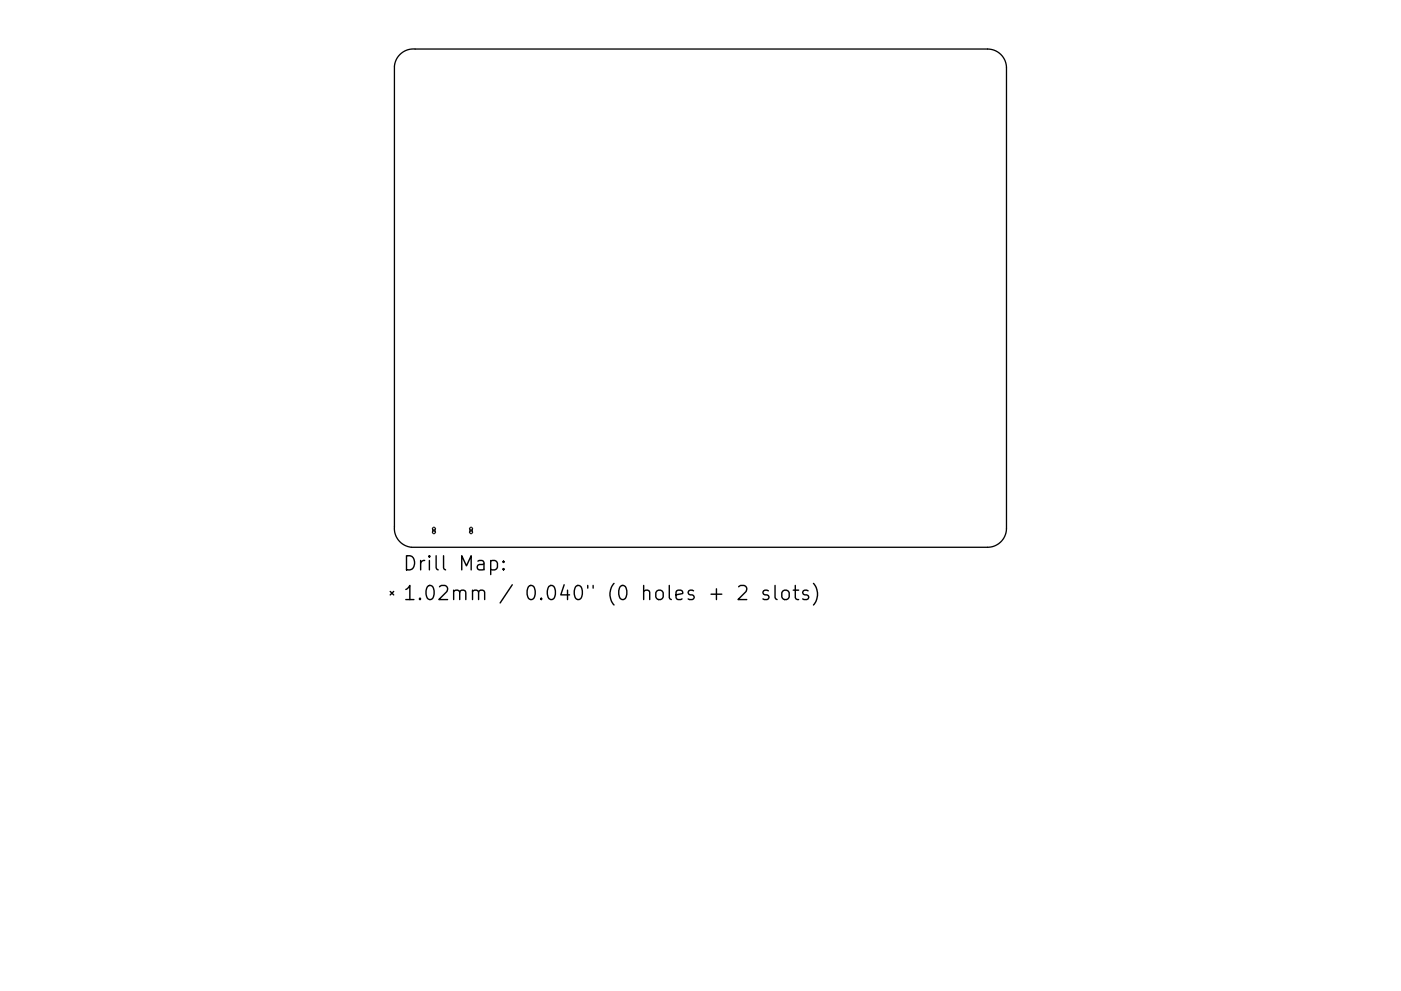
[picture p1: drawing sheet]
<svg xmlns="http://www.w3.org/2000/svg" width="297mm" height="210mm" viewBox="0 0 297 210" stroke-linecap="round" stroke-linejoin="round" font-family="sans-serif">
<defs><g id="words">
<g font-size="4.2">
<text x="85.5" y="121.1">Drill Map:</text>
<text x="85.5" y="127.4">1.02mm / 0.040&quot; (0 holes + 2 slots)</text>
</g>
</g></defs>
<path d="M84.8 11.6a4 4 0 0 1 3.2-1.2h121.4a4 4 0 0 1 4 4v97.7a4 4 0 0 1-4 4h-122.1a4 4 0 0 1-3.7-4.4v-97.7a4 4 0 0 1 1.2-2.4z" fill="none" stroke="#000" stroke-width=".28"/>
<path d="M91.6 112.2l.8 .7M91.8 111.9h.3l.2 .2v.9l-.3 .2-.3-.2zM92.4 112.2l-.8 .7M99.5 112.2l.7 .7M99.7 111.9h.3l.1 .2v.9l-.2 .2-.3-.2zM100.2 112.2l-.7 .7" fill="none" stroke="#000" stroke-width=".21"/>
<g fill="none" stroke="#000" stroke-width=".3">
<path d="M104 119.1l.9-.2 .6 .6v.8l-.3 .5-.3 .1-.9-.1M106.8 119.1l.1 .1-.1 .1-.2-.1 .2-.1v.2M82.7 125.5l.8 .7M83.5 125.5l-.8 .7M106.8 120.6l.1 .2-.1 .1-.2-.1 .2-.2v.3M150.8 126.1h2.2M151.9 124.9v2.3M156.6 124.5l.4-.3h.8a.81 .81 0 0 1 .4 1.3l-1.7 1.7h1.8M162.9 125.4l-.7-.2-.4 .4 .1 .5 1 .3 .1 .2-.1 .5-.3 .1-.8-.1M164.3 124.2v2.6l.5 .4M165.9 125.5a.81 .81 0 0 1 .8-.3 .81 .81 0 0 1 .6 .6v.8a.81 .81 0 0 1-.8 .6 .81 .81 0 0 1-.7-.6v-.8zM168.2 125.2h1.1"/>
<path d="M168.6 124.2v2.6l.2 .3 .5 .1M171.3 125.4l-.7-.2-.4 .4 .1 .5 1 .3 .2 .2-.2 .5-.3 .1-.8-.1M172.5 123.8a3.4 3.4 0 0 1 0 4.6"/>
</g>
<use href="#words"/>
</svg>
